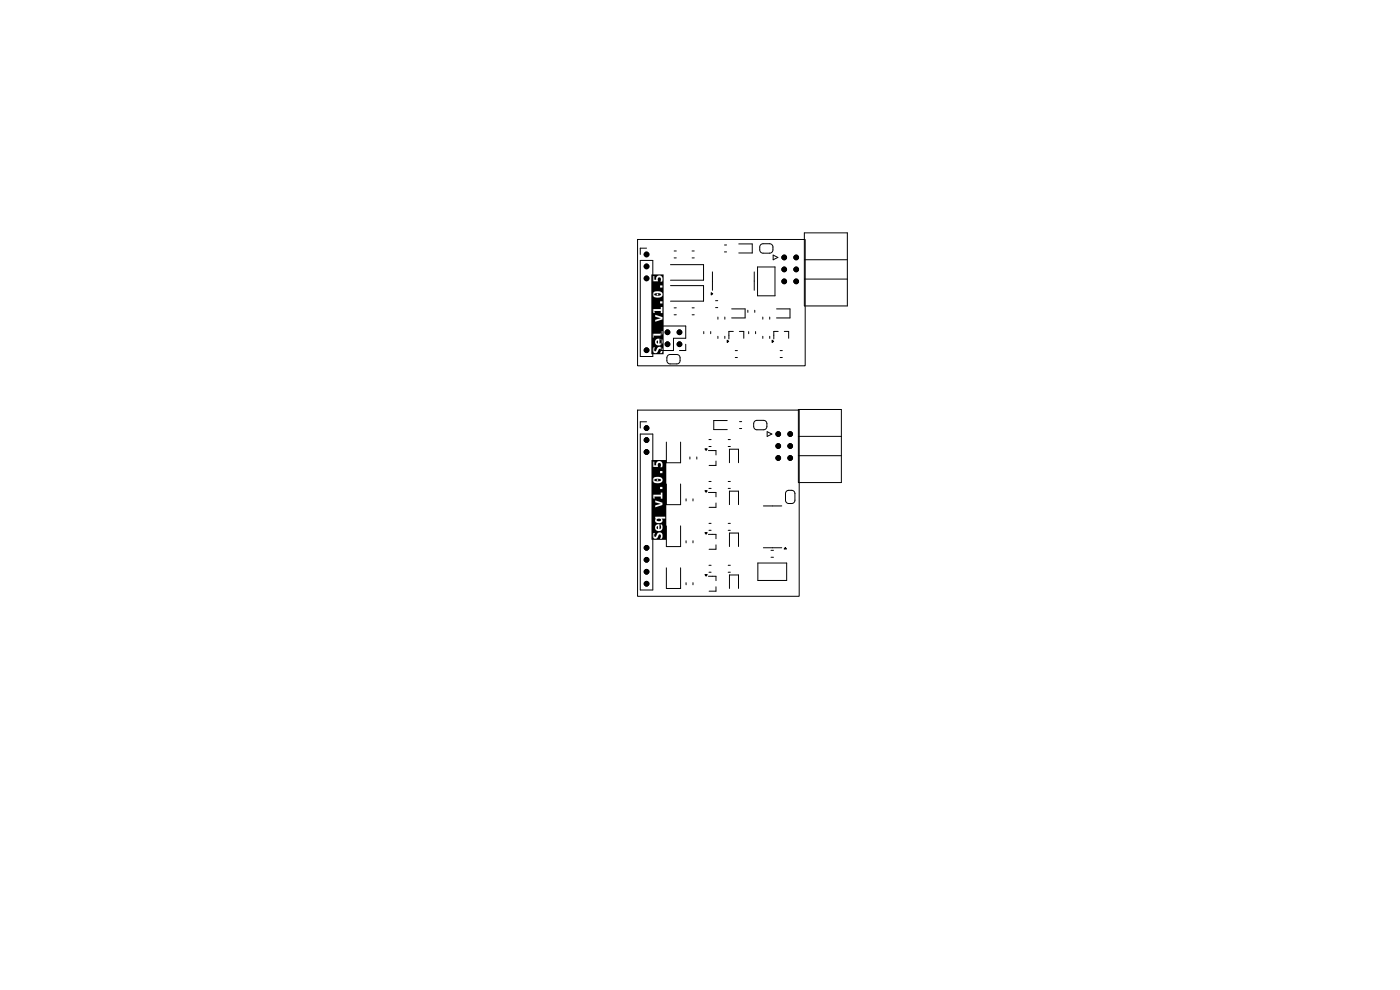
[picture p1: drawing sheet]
<svg xmlns="http://www.w3.org/2000/svg" width="297mm" height="210mm" viewBox="0 0 297 210" stroke-linecap="round" stroke-linejoin="round" font-family="sans-serif">
<path d="M138.9 62.3a1.33 1.33 0 0 1 1.3 .2 1.09 1.09 0 0 1-1.4 0h.5a.17 .17 0 0 0 .2 .1 .17 .17 0 0 0 .1-.2 .17 .17 0 0 0-.3 0l-.5 .1zM139.4 72.3l.2-.1-.1 .7a.33 .33 0 0 1-.1-.6zM138.2 58.2h2.6v16.9h-2.6v-.8h.2a.64 .64 0 0 0 .7 .6 .64 .64 0 0 0 .6-.7 .33 .33 0 0 1 .5-.1 .33 .33 0 0 1-.1 .5l-.1 .3h.4a.75 .75 0 0 0 .1-1 .75 .75 0 0 0-.9-.2l-.3 .4a.34 .34 0 0 1-.1 .3 .34 .34 0 0 1-.4 0l.2-.7h-.4l-.2 .6h-.2v-1.7h.8a.84 .84 0 0 0 1.1 .6 .84 .84 0 0 0 .3-1.3h-.3l.1 .6-.2 .4-.1-1.1-.7 .2-.2 .6h-.8v-1.8h.2v.8h.3v-.4h1.5l.3-.2v-.3v-.5h-.3l-.1 .6h-1.9v-3.6h.8l1.2 .3-1.2 .3v.4l1.5-.4v-.5l-1.5-.5v.4h-.8v-1.6h.3l.1 .8h.3l-.1-.4h1.4v.4h.3v-1.3h-.3v.5h-2v-1.2h2.3v-.5h-.5v.5h-1.8v-1.9h.2a1.2 1.2 0 0 0 1.8 .5 .68 .68 0 0 0 .3-.9 .68 .68 0 0 0-.9-.3l-.8 .1-.4 .6h-.2v-1.5h2.3v-.5h-.5v.5h-1.8v-2.4h.3v1.1h1.1a.42 .42 0 0 1 0-.7 .42 .42 0 0 1 .6 .1l-.1 .6h.4a.77 .77 0 0 0-.1-1.1 .77 .77 0 0 0-1.2 .2v.5h-.4v-.7h-.6zM138.9 101.7a1.33 1.33 0 0 1 1.3 .1 1.09 1.09 0 0 1-1.4 0h.5a.17 .17 0 0 0 .2 .2 .17 .17 0 0 0 .1-.3 .17 .17 0 0 0-.3 0l-.5 .1zM139.4 111.7l.2-.1-.1 .6a.33 .33 0 0 1-.1-.5zM139.3 110.2l.4-.2a.35 .35 0 0 1 .4 0 .35 .35 0 0 1 .1 .5 .35 .35 0 0 1-.5 .1 .3 .3 0 0 1-.3-.1 .3 .3 0 0 1-.1-.3zM138.2 97.6h3.1v16.9h-3.1v-.9h.2a.64 .64 0 0 0 .7 .7 .64 .64 0 0 0 .6-.7 .33 .33 0 0 1 .5-.1 .33 .33 0 0 1-.1 .5l-.1 .3h.4a.75 .75 0 0 0 .1-1 .75 .75 0 0 0-.9-.2l-.3 .3a.34 .34 0 0 1-.1 .4 .34 .34 0 0 1-.4 0l.2-.7h-.4l-.2 .5h-.2v-1.7h.8a.84 .84 0 0 0 1.1 .7 .84 .84 0 0 0 .3-1.3h-.3l.1 .5-.2 .4-.1-1-.7 .1-.2 .6h-.8v-1.5h.8a.81 .81 0 0 0 .8 .6 .81 .81 0 0 0 .7-.7l-.2-.3h.8v-.4h-2.1v.4h.2l-.2 .4h-.8v-3.8h.8l1.2 .3-1.2 .3v.4l1.5-.5v-.5l-1.5-.5v.5h-.8v-1.7h.3l.1 .9h.3l-.1-.5h1.4v.5h.3v-1.3h-.3v.4h-2v-1.2h2.3v-.4h-.5v.4h-1.8v-1.9h.2a1.2 1.2 0 0 0 1.8 .6 .68 .68 0 0 0 .3-.9 .68 .68 0 0 0-.9-.3l-.8 .1-.4 .5h-.2v-1.4h2.3v-.5h-.5v.5h-1.8v-2.5h.3v1.1h1.1a.42 .42 0 0 1 0-.6 .42 .42 0 0 1 .6 0l-.1 .7h.4a.77 .77 0 0 0-.1-1.1 .77 .77 0 0 0-1.2 .2v.5h-.4v-.8h-.6z" fill="#000"/>
<g fill="none" stroke="#000" stroke-width=".21">
<path d="M135.3 50.8h35.5v26.8h-35.5zM135.8 55.2h2.7v20.4h-2.7zM137.2 52.6h-1.4v1.4M142.2 56.1h7v3.3h-7M143 53.2h.5M143 54.7h.5M146.8 53.2h.5M146.8 54.7h.5M151.1 57.7v3.9M153.7 52h.4M153.7 53.4h.4M156.7 51.7h2.9v2h-2.9"/>
<path d="M160 57.7v3.9M160.7 56.6h3.7v6.1h-3.7zM161.4 51.9l.4-.2h1.5a.7 .7 0 0 1 .7 .7v.6a.7 .7 0 0 1-.7 .7h-1.4a.7 .7 0 0 1-.7-.7v-.7zM164 54.1l1 .5-1 .5zM170.6 49.4h9.2v15.5h-9.2zM170.6 55.1h9.2M170.6 59.2h9.2M140.3 69.2h5.2v2.6h-2.6v2.6h-2.6zM141.7 75.4l.4-.2h1.5a.7 .7 0 0 1 .7 .7v.6a.7 .7 0 0 1-.7 .7h-1.4a.7 .7 0 0 1-.7-.7v-.7zM142.2 60.6h7v3.3h-7M143 65.3h.5M143 66.8h.5"/>
<path d="M145.5 73v1.4h-1.4M146.8 65.3h.5M146.8 66.8h.5M149.3 70.3v.5M150.8 70.3v.5M151.8 63.8h.5M151.8 65.3h.5M152.3 67.3v.4M152.3 71.3v.5M153.8 67.3v.4M153.8 71.3v.5M155.2 65.5h2.9v1.9h-2.9"/>
<path d="M155.6 70.3h-1v1.6M156 74.4h.4M156 75.8h.4M156.9 70.3h.9v1.5M158.6 65.8v.5M158.8 70.3v.5M160.1 65.8v.5M160.3 70.3v.5M161.8 67.3v.4M161.8 71.3v.5M163.3 67.3v.4M163.3 71.3v.5"/>
<path d="M164.7 65.5h2.9v1.9h-2.9M165.1 70.3h-.9v1.6M165.5 74.4h.5M165.5 75.8h.5M166.4 70.3h.9v1.5M135.3 87h34.2v39.5h-34.2zM135.8 92.1h2.7v33.1h-2.7zM137.2 89.5h-1.4v1.3M141.4 93.8v4.4h3v-4.4M146.4 96.9v.5M147.8 96.9v.5M150.3 95.6h1.6v.9"/>
<path d="M150.4 93.2h.5M150.4 94.7h.5M151.9 97.8v.9h-1.5M154.3 89.2h-2.9v1.9h2.9M154.5 93.2h.4M154.5 94.7h.4M154.8 98.2v-2.9h1.9v2.9M156.9 89.4h.4M156.9 90.9h.4M160.1 89.4l.4-.2h1.5a.7 .7 0 0 1 .7 .7v.6a.7 .7 0 0 1-.7 .7h-1.4a.7 .7 0 0 1-.7-.7v-.8zM162.7 91.6l1 .5-1 .5zM169.4 86.9h9.1v15.5h-9.1z"/>
<path d="M169.4 92.6h9.1M169.4 96.7h9.1M141.4 102.7v4.4h3v-4.4M141.4 111.6v4.3h3v-4.3M145.5 105.8v.5M145.5 114.7v.5M147 105.8v.5M147 114.7v.5M150.3 104.5h1.6v.9M150.3 113.4h1.6v.9M150.4 102.1h.5M150.4 103.6h.5"/>
<path d="M150.4 111h.5M150.4 112.5h.5M150.4 119.9h.5M151.9 106.7v.9h-1.5M151.9 115.6v.9h-1.5M154.5 102.1h.4M154.5 103.6h.4M154.5 111h.4M154.5 112.5h.4M154.5 119.9h.4M154.8 107v-2.8h1.9v2.8M154.8 115.9v-2.8h1.9v2.8"/>
<path d="M160.8 119.4h6.1v3.7h-6.1zM161.9 107.3h3.9M161.9 116.2h3.9M163.6 116.7h.5M163.6 118.2h.5M166.8 104.2l.4-.2h.7a.7 .7 0 0 1 .7 .7v1.4a.7 .7 0 0 1-.7 .7h-.6a.7 .7 0 0 1-.7-.7v-1.5zM141.4 120.5v4.3h3v-4.3M145.5 123.6v.5M147 123.6v.5M150.3 122.2h1.6v1M150.4 121.4h.5M151.9 124.5v.9h-1.5"/>
<path d="M154.5 121.4h.4M154.8 124.8v-2.8h1.9v2.8"/>
</g>
<g fill="#000" stroke="#000" stroke-width=".21">
<path d="M150.9 62.1l.3 .2-.3 .3zM154.3 72.2l.3 .2-.3 .2zM163.8 72.2l.3 .2-.3 .2zM149.6 95.2h.4l-.2 .3zM149.6 113h.4l-.2 .3zM149.6 104.1h.4l-.2 .3zM166.6 116.1l.2 .4h-.4zM149.6 121.9h.4l-.2 .3z"/>
<circle cx="137.2" cy="59.1" r=".5"/>
<circle cx="137.2" cy="54" r=".5"/>
<circle cx="137.2" cy="56.5" r=".5"/>
<circle cx="166.4" cy="54.6" r=".5"/>
<circle cx="166.4" cy="57.2" r=".5"/>
<circle cx="166.4" cy="59.7" r=".5"/>
<circle cx="168.9" cy="54.6" r=".5"/>
<circle cx="168.9" cy="59.7" r=".5"/>
<circle cx="168.9" cy="57.2" r=".5"/>
<circle cx="137.2" cy="74.3" r=".5"/>
<circle cx="141.6" cy="70.5" r=".5"/>
<circle cx="141.6" cy="73" r=".5"/>
<circle cx="144.1" cy="70.5" r=".5"/>
<circle cx="144.1" cy="73" r=".5"/>
<circle cx="137.2" cy="95.9" r=".5"/>
<circle cx="137.2" cy="93.3" r=".5"/>
<circle cx="137.2" cy="90.8" r=".5"/>
<circle cx="165.1" cy="94.6" r=".5"/>
<circle cx="165.1" cy="97.2" r=".5"/>
<circle cx="165.1" cy="92.1" r=".5"/>
<circle cx="167.6" cy="94.6" r=".5"/>
<circle cx="167.6" cy="92.1" r=".5"/>
<circle cx="167.6" cy="97.2" r=".5"/>
<circle cx="137.2" cy="116.2" r=".5"/>
<circle cx="137.2" cy="118.7" r=".5"/>
<circle cx="137.2" cy="123.8" r=".5"/>
<circle cx="137.2" cy="121.3" r=".5"/>
</g>
</svg>
